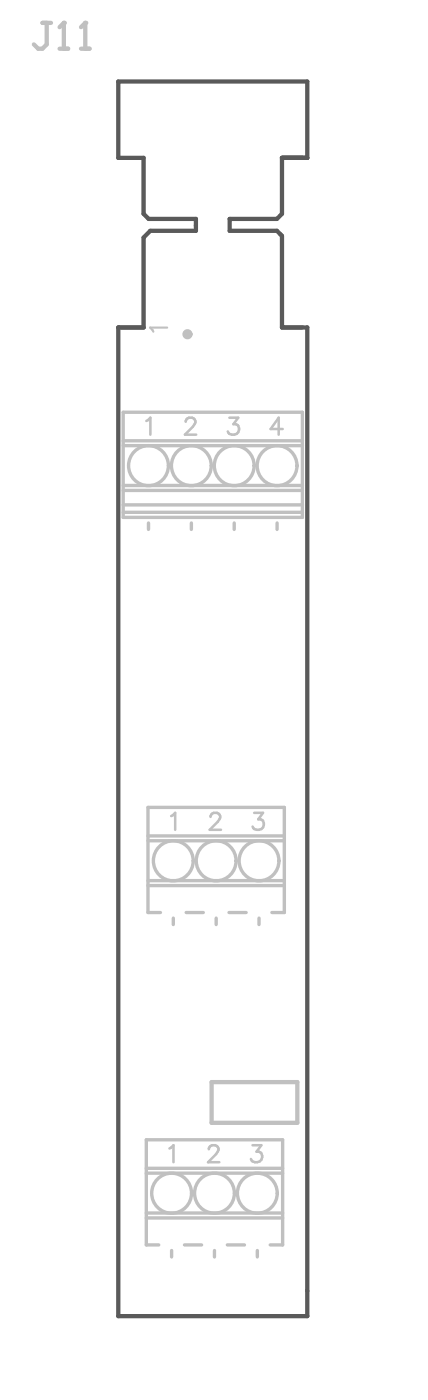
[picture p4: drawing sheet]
<svg xmlns="http://www.w3.org/2000/svg" width="84mm" height="275mm" viewBox="0 0 84 275" stroke-linecap="round" stroke-linejoin="round" font-family="sans-serif">
<g fill="none" stroke="#c0c0c0" stroke-width=".66">
<path d="M24.2 80.9h35.1v20.7h-35.1zM24.2 95.3h35.1M24.2 96.3h35.1M24.2 99.1h35.1M24.2 87.5h35.1M24.2 86.5h35.1M24.2 100.6h35.1M29.1 102.7v1.2M37.5 102.7v1.2M45.9 102.7v1.2M54.4 102.7v1.2M29 173.8h26.8"/>
<path d="M29 172.9h26.8M29 164.1h26.8M29 165h26.8M31.5 179.1h-2.5v-20.6h26.8v20.6h-2.5M36.5 179.1h3.4M44.9 179.1h3.4M34 180.2v1.3M42.4 180.2v1.3M50.8 180.2v1.3M28.7 239.1h26.7M28.7 238.1h26.7M28.7 230.3h26.7"/>
<path d="M28.7 229.3h26.7M31.1 244.4h-2.4v-20.7h26.7v20.7h-2.4M33.7 245.5v1.2M36.2 244.4h3.4M42.1 245.5v1.2M44.6 244.4h3.4M50.5 245.5v1.2"/>
</g>
<path d="M8.3 4.5h1.7M9.2 4.5v4.2l-.9 .9h-.8l-.9-.9M11.7 9.6h1.7M12.5 4.5v5.1M41.5 212.4h16.8v8h-16.8z" fill="none" stroke="#c0c0c0" stroke-width=".84"/>
<path d="M28.7 82.6l.8-.6v3.3M36.4 82.8a.83 .83 0 0 1 .7-.8h.6a.81 .81 0 0 1 .5 1.3l-1.9 2h2.2M45 82h1.7l-.9 1.3a1.07 1.07 0 0 1 1.1 1.2 1.07 1.07 0 0 1-1.4 .8l-.5-.1-.3-.5M55.5 84.2h-2.4l1.6-2.2v3.3M33.6 160.2l.8-.6v3.3M41.3 160.4a.82 .82 0 0 1 .6-.8h.7a.81 .81 0 0 1 .4 1.2l-1.9 2.1h2.3M33.2 225.4l.8-.6v3.3M41 225.6a.83 .83 0 0 1 .6-.8h.6a.81 .81 0 0 1 .5 1.3l-1.9 2h2.2M49.5 224.8h1.8l-1 1.3a1.07 1.07 0 0 1 1.2 1.2 1.07 1.07 0 0 1-1.5 .8l-.5-.1-.3-.5" fill="none" stroke="#c0c0c0" stroke-width=".5"/>
<path d="M32.8 64.3h-3.4l.7 .8" fill="none" stroke="#c0c0c0" stroke-width=".42"/>
<circle cx="12.5" cy="4.5" r=".42" fill="#c0c0c0"/>
<path d="M12.5 4.5l-.8 .8M15.9 9.6h1.7M16.7 4.5v5.1" fill="none" stroke="#c0c0c0" stroke-width=".84"/>
<circle cx="16.7" cy="4.5" r=".42" fill="#c0c0c0"/>
<path d="M16.7 4.5l-.8 .8" fill="none" stroke="#c0c0c0" stroke-width=".84"/>
<path d="M49.9 159.6h1.7l-.9 1.2a1.07 1.07 0 0 1 1.1 1.3 1.07 1.07 0 0 1-1.5 .8l-.4-.2-.3-.4" fill="none" stroke="#c0c0c0" stroke-width=".5"/>
<circle cx="36.8" cy="65.6" r=".5" fill="none" stroke="#c0c0c0" stroke-width=".99"/>
<g fill="none" stroke="#c0c0c0" stroke-width=".66">
<circle cx="29.1" cy="91.4" r="3.9"/>
<circle cx="37.5" cy="91.4" r="3.9"/>
<circle cx="45.9" cy="91.4" r="3.9"/>
<circle cx="54.3" cy="91.4" r="3.9"/>
<circle cx="34" cy="169" r="3.9"/>
<circle cx="42.4" cy="169" r="3.9"/>
<circle cx="50.8" cy="169" r="3.9"/>
<circle cx="33.7" cy="234.2" r="3.9"/>
<circle cx="42.1" cy="234.2" r="3.9"/>
<circle cx="50.5" cy="234.2" r="3.9"/>
</g>
<path d="M23.2 16h37.1v15h-5v11l-1 1h-9.2v2.3h9.2l1 1v18h5v194.1h-37.1v-194.1h5v-17.7l1.3-1.3h8.9v-2.3h-9.2l-1-1v-11h-5z" fill="none" stroke="#5a5a5a" stroke-width=".84"/>
</svg>
